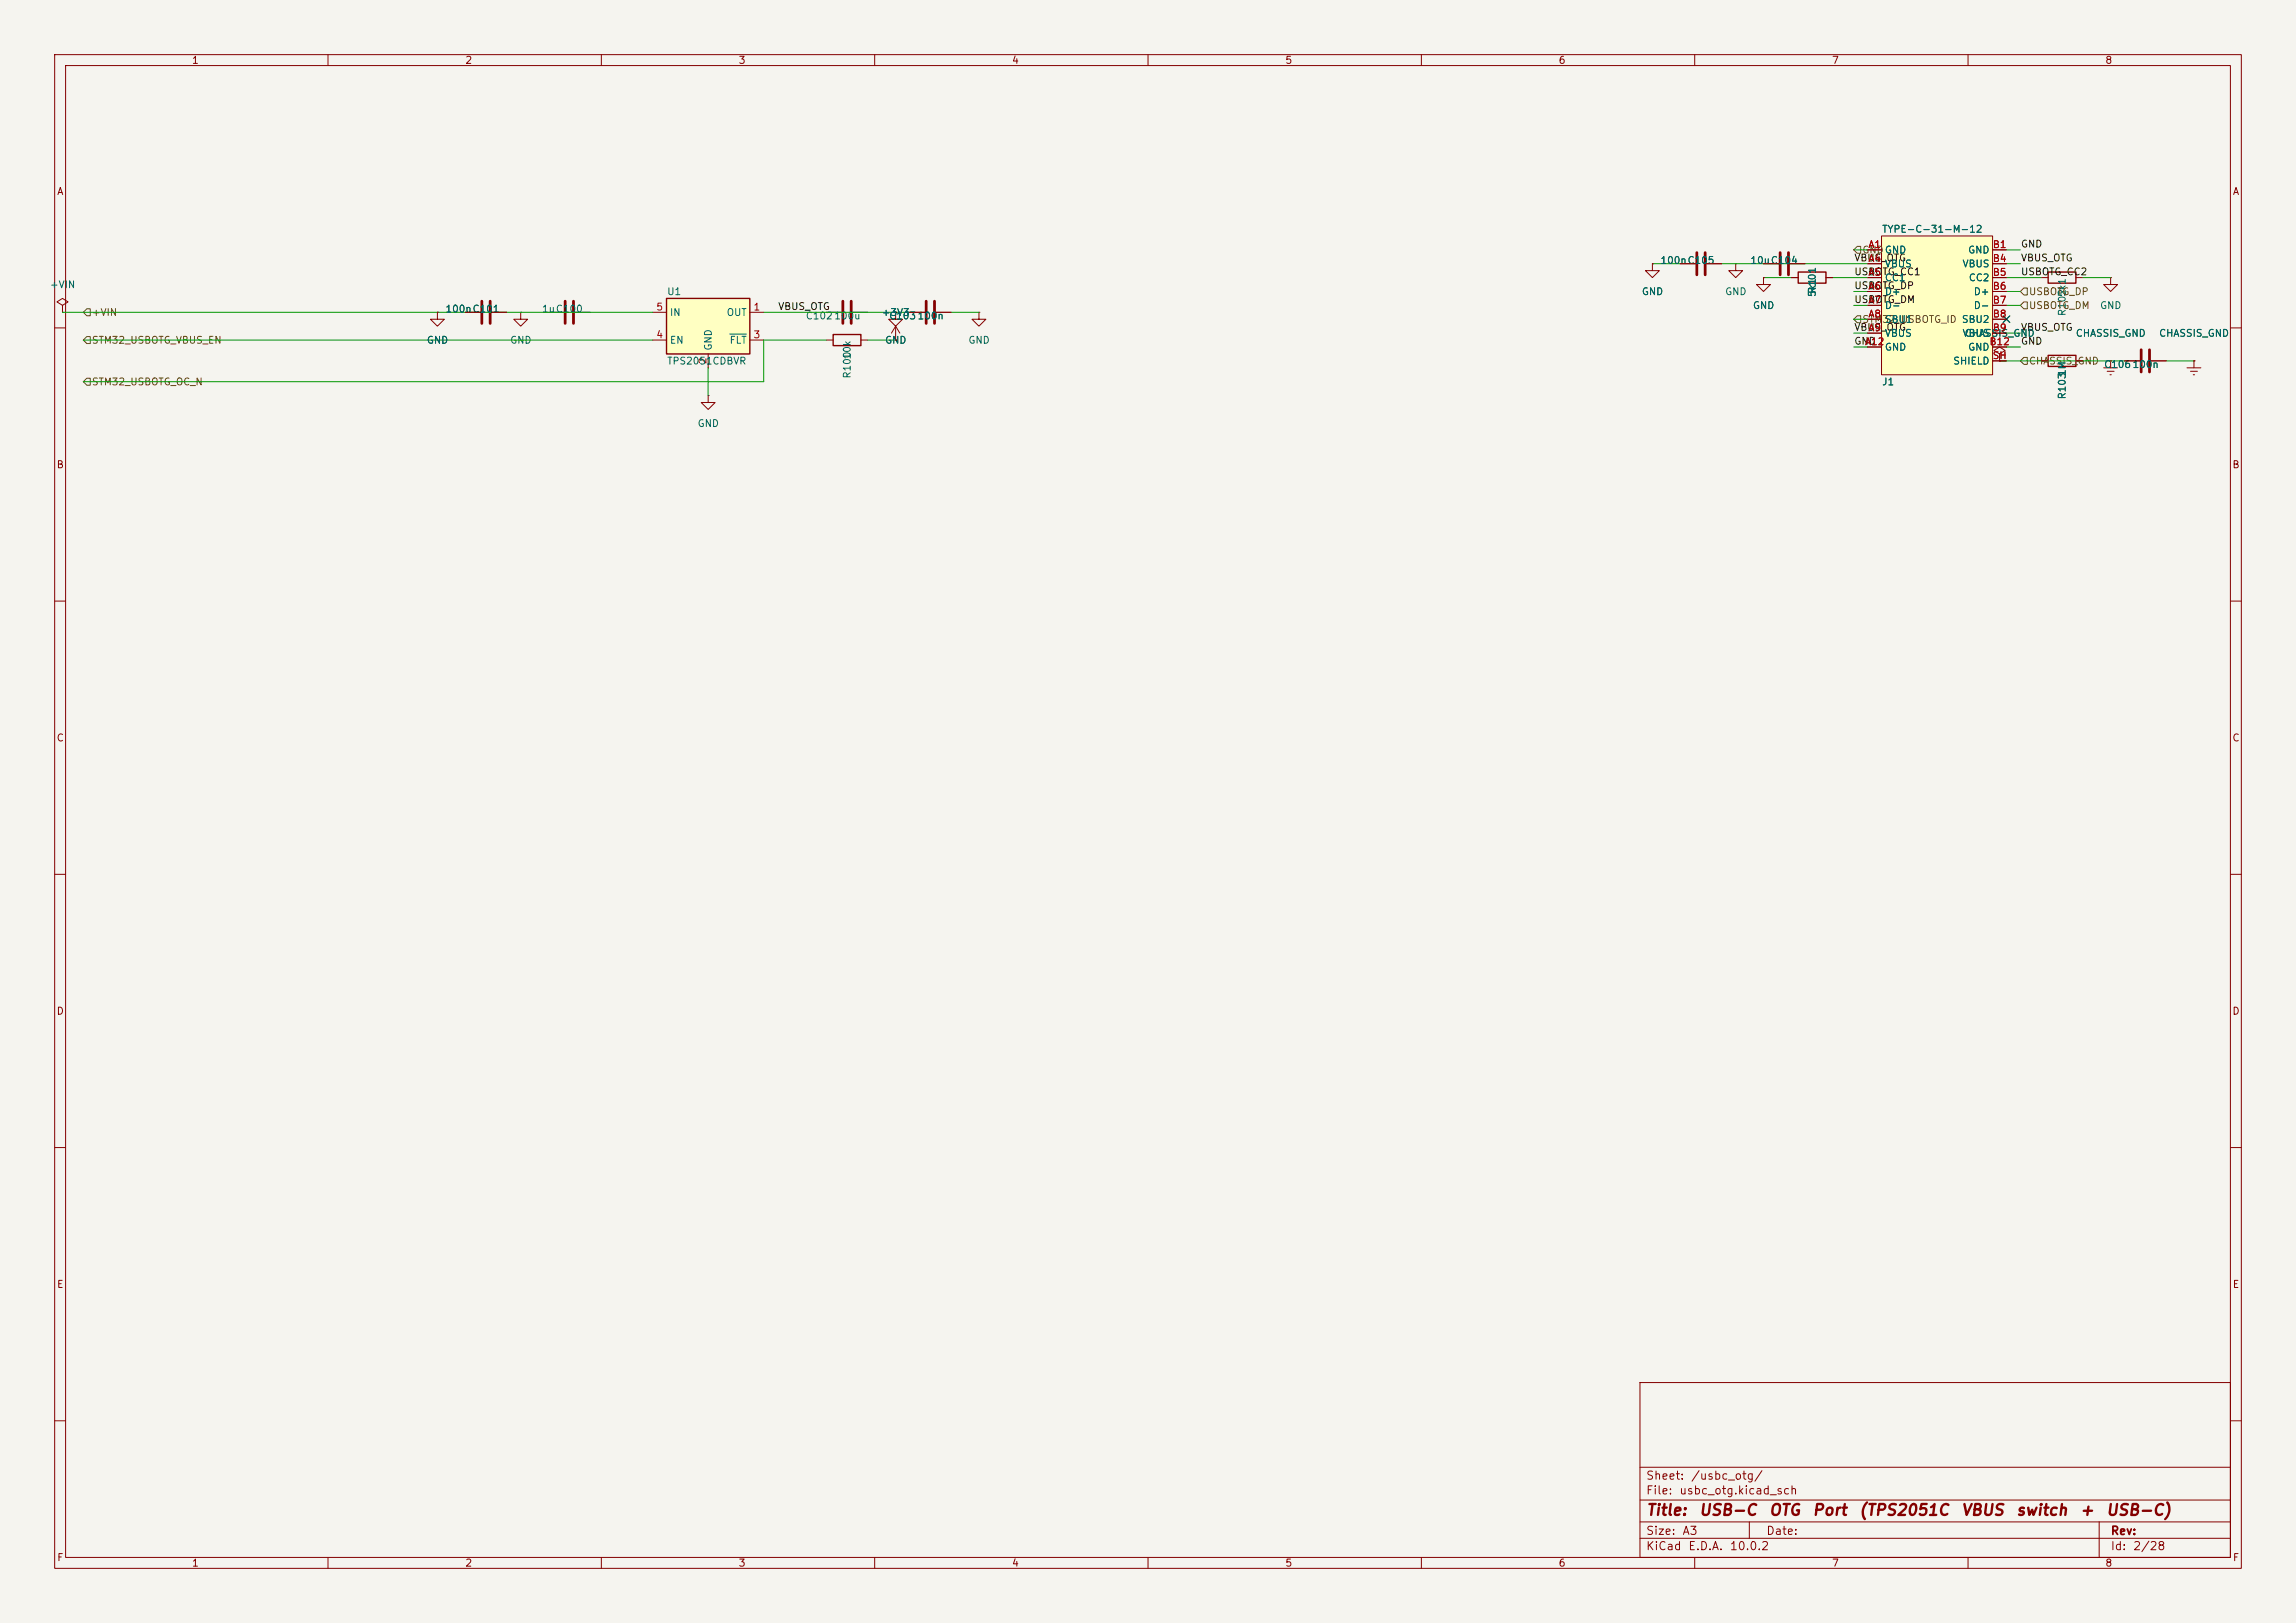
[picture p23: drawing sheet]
<svg xmlns="http://www.w3.org/2000/svg" width="420mm" height="297mm" viewBox="0 0 420 297" stroke-linecap="round" stroke-linejoin="round" font-family="sans-serif">
<defs><g id="words">
<g font-size="2" fill="#840000">
<text x="301" y="277.8">Title:</text>
<text x="310.7" y="277.8">USB-C</text>
<text x="323.5" y="277.8">OTG</text>
<text x="331.4" y="277.8">Port</text>
<text x="339.9" y="277.8">(TPS2051C</text>
<text x="358.6" y="277.8">VBUS</text>
<text x="368.7" y="277.8">switch</text>
<text x="380.3" y="277.8">+</text>
<text x="385.1" y="277.8">USB-C)</text>
</g>
<g font-size="1.5" fill="#840000">
<text x="301" y="273.8">File:</text>
<text x="301" y="271.1">Sheet:</text>
<text x="307.1" y="273.8">usbc_otg.kicad_sch</text>
<text x="309.2" y="271.1">/usbc_otg/</text>
<text x="301" y="281.2">Size:</text>
<text x="307.6" y="281.2">A3</text>
<text x="323" y="281.2">Date:</text>
<text x="386" y="281.2">Rev:</text>
<text x="301" y="284">KiCad</text>
<text x="308.7" y="284">E.D.A.</text>
<text x="316.3" y="284">10.0.2</text>
<text x="386" y="284">Id:</text>
<text x="390.1" y="284">2/28</text>
</g>
<g font-size="1.3" fill="#840000">
<text x="35" y="12">1</text>
<text x="85" y="12">2</text>
<text x="135" y="12">3</text>
<text x="185" y="12">4</text>
<text x="235" y="12">5</text>
<text x="285" y="12">6</text>
<text x="335" y="12">7</text>
<text x="385" y="12">8</text>
<text x="10.3" y="36">A</text>
<text x="408.3" y="36">A</text>
<text x="10.3" y="86">B</text>
<text x="408.2" y="86">B</text>
<text x="10.3" y="136">C</text>
<text x="408.2" y="136">C</text>
<text x="10.3" y="186">D</text>
<text x="408.2" y="186">D</text>
<text x="10.3" y="236">E</text>
<text x="408.3" y="236">E</text>
<text x="10.3" y="286">F</text>
<text x="35" y="287">1</text>
<text x="85" y="287">2</text>
<text x="135" y="287">3</text>
<text x="185" y="287">4</text>
<text x="235" y="287">5</text>
<text x="285" y="287">6</text>
<text x="335" y="287">7</text>
<text x="385" y="287">8</text>
<text x="408.3" y="286">F</text>
</g>
<g font-size="1.3" fill="#725600">
<text x="340.6" y="46.7">GNDGND</text>
<text x="16.7" y="58.1">+VIN</text>
<text x="340.6" y="59.4">STM32_USBOTG_ID SBU2</text>
<text x="371" y="54.3">USBOTG_DP</text>
<text x="371" y="56.9">USBOTG_DM</text>
<text x="16.7" y="63.2">STM32_USBOTG_VBUS_EN</text>
<text x="16.7" y="70.8">STM32_USBOTG_OC_N</text>
<text x="371" y="67">CHASSIS_GND</text>
</g>
<g font-size="1.3" fill="#a90000">
<text x="341.6" y="45.7">A1</text>
<text x="364.4" y="45.7">B1</text>
<text x="341.6" y="48.2">A4</text>
<text x="341.6" y="50.8">A5</text>
<text x="341.6" y="53.3">A6</text>
<text x="364.4" y="48.2">B4</text>
<text x="364.4" y="50.8">B5</text>
<text x="364.4" y="53.3">B6</text>
<text x="119.9" y="57.1">5</text>
<text x="137.7" y="57.1">1</text>
<text x="341.6" y="55.9">A7</text>
<text x="341.6" y="58.4">A8</text>
<text x="364.4" y="55.9">B7</text>
<text x="364.4" y="58.4">B8</text>
<text x="119.9" y="62.2">4</text>
<text x="137.7" y="62.2">3</text>
<text x="341" y="63.5">A12</text>
<text x="341.6" y="60.9">A9</text>
<text x="363.8" y="63.5">B12</text>
<text x="364.4" y="60.9">B9</text>
<text x="129.5" y="66.7" transform="rotate(-90 129.5 66.7)">2</text>
<text x="364.4" y="66">SH</text>
</g>
<g font-size="1.3" fill="#006464">
<text x="344.2" y="42.9">TYPE-C-31-M-12</text>
<text x="344.7" y="46.7">GND</text>
<text x="359.9" y="46.7">GND</text>
<text x="9" y="53">+VIN</text>
<text x="303.6" y="48.6">100nC105</text>
<text x="320.1" y="48.6">10uC104</text>
<text x="332.4" y="53.9" transform="rotate(-90 332.4 53.9)">R101</text>
<text x="344.7" y="49.2">VBUS</text>
<text x="344.7" y="51.8">CC1</text>
<text x="358.9" y="49.2">VBUS</text>
<text x="360" y="51.8">CC2</text>
<text x="81.4" y="57.5">100nC101</text>
<text x="99" y="57.5">1uC100</text>
<text x="121.9" y="54.3">U1</text>
<text x="122.4" y="58.1">IN</text>
<text x="132.8" y="58.1">OUT</text>
<text x="147.3" y="58.8">C102100u</text>
<text x="161.2" y="58.1">+3V3</text>
<text x="162.5" y="58.8">C103100n</text>
<text x="300.2" y="54.3">GND</text>
<text x="315.5" y="54.3">GND</text>
<text x="320.5" y="56.9">GND</text>
<text x="332.4" y="54.5" transform="rotate(-90 332.4 54.5)">5k1</text>
<text x="344.7" y="54.3">D+</text>
<text x="344.7" y="56.9">D-</text>
<text x="344.7" y="59.4">SBU1</text>
<text x="358.8" y="59.4">SBU2</text>
<text x="360.9" y="54.3">D+</text>
<text x="360.9" y="56.9">D-</text>
<text x="378.2" y="57.9" transform="rotate(-90 378.2 57.9)">R102</text>
<text x="378.2" y="54.5" transform="rotate(-90 378.2 54.5)">5k1</text>
<text x="384" y="56.9">GND</text>
<text x="78" y="63.2">GND</text>
<text x="93.2" y="63.2">GND</text>
<text x="122.4" y="63.2">EN</text>
<text x="130.5" y="64.3" transform="rotate(-90 130.5 64.3)">GND</text>
<text x="133.4" y="63.2">FLT</text>
<text x="155.9" y="65.9" transform="rotate(-90 155.9 65.9)">10k</text>
<text x="161.8" y="63.2">GND</text>
<text x="177" y="63.2">GND</text>
<text x="344.7" y="61.9">VBUS</text>
<text x="344.7" y="64.5">GND</text>
<text x="358.9" y="61.9">VBUS</text>
<text x="359.3" y="61.9">CHASSIS_GND</text>
<text x="359.9" y="64.5">GND</text>
<text x="379.6" y="61.9">CHASSIS_GND</text>
<text x="394.8" y="61.9">CHASSIS_GND</text>
<text x="121.9" y="67">TPS2051CDBVR</text>
<text x="155.9" y="69.4" transform="rotate(-90 155.9 69.4)">R100</text>
<text x="344.2" y="70.8">J1</text>
<text x="357.2" y="67">SHIELD</text>
<text x="378.2" y="68.9" transform="rotate(-90 378.2 68.9)">1M</text>
<text x="384.8" y="67.6">C106100n</text>
<text x="378.2" y="73.2" transform="rotate(-90 378.2 73.2)">R103</text>
<text x="127.5" y="78.4">GND</text>
</g>
<g font-size="1.3" fill="#0f0f0f">
<text x="369.6" y="45.6">GND</text>
<text x="339.1" y="53.2">USBOTG_DP</text>
<text x="339.1" y="50.7">USBOTG_CC1</text>
<text x="339.1" y="48.1">VBUS_OTG</text>
<text x="369.6" y="48.1">VBUS_OTG</text>
<text x="369.6" y="50.7">USBOTG_CC2</text>
<text x="142.2" y="57">VBUS_OTG</text>
<text x="339.1" y="55.8">USBOTG_DM</text>
<text x="339.1" y="60.8">VBUS_OTG</text>
<text x="339.1" y="63.4">GND</text>
<text x="369.6" y="63.4">GND</text>
<text x="369.6" y="60.8">VBUS_OTG</text>
</g>
</g></defs>
<path d="M0 0h420v297h-420z" fill="#f5f4ef" stroke="#f5f4ef" stroke-width=".18"/>
<g fill="none" stroke="#840000" stroke-width=".18">
<path d="M10 10h400v277h-400zM12 12h396v273h-396zM60 10v2M110 10v2M160 10v2M210 10v2M260 10v2M310 10v2M360 10v2M11.4 55.9l1-.7-1-.6-1 .6 1 .7v1.3M11.4 57.2h.1M85.1 57.2h2.8"/>
<path d="M89.9 57.2h2.8M151.1 57.2h2.8M156 57.2h2.7M307.3 48.3h2.8M312.2 48.3h2.8M317.5 48.3v1.2h1.3l-1.3 1.3-1.3-1.3h1.3M317.5 48.3h.1M322.6 50.8v1.3h1.2l-1.2 1.2-1.3-1.2h1.3M322.6 50.8h.1M322.6 48.3h2.8M327.4 48.3h2.8M327.7 50.8h1.2"/>
<path d="M334 50.8h1.3M373.4 50.8h1.2M379.7 50.8h1.3M10 60h2M151.1 62.2h1.3M157.5 62.2h1.2M408 60h2M10 110h2M408 110h2M10 160h2M408 160h2M10 210h2"/>
<path d="M408 210h2M300 253h108v32h-108zM10 260h2M300 278.5h108M300 274.5h108M300 268.5h108M320 278.5v3M384 278.5v6.5M408 260h2M60 285v2M110 285v2M160 285v2"/>
<path d="M210 285v2M260 285v2M300 281.5h108M310 285v2M360 285v2"/>
</g>
<path d="M328.9 49.8h5.1v2h-5.1zM374.6 49.8h5.1v2h-5.1zM152.4 61.2h5.1v2h-5.1z" fill="none" stroke="#840000" stroke-width=".25"/>
<path d="M88.1 55.1v4.1M89.7 55.1v4.1M154.2 55.1v4.1M155.7 55.1v4.1M310.4 46.2v4.1M311.9 46.2v4.1M325.6 46.2v4.1M327.2 46.2v4.1" fill="none" stroke="#840000" stroke-width=".51"/>
<path d="M344.2 43.2h20.3v25.4h-20.3z" fill="#ffffc2"/>
<g fill="none" stroke="#840000" stroke-width=".18">
<path d="M100.3 57.2h2.8M105.2 57.2h2.7M341.6 45.7h2.6M341.6 48.3h2.6M341.6 50.8h2.6M341.6 53.3h2.6M341.6 55.9h2.6M341.6 58.4h2.6M344.2 43.2h20.3v25.4h-20.3zM364.5 45.7h2.5M364.5 48.3h2.5M364.5 50.8h2.5"/>
<path d="M364.5 53.3h2.5M364.5 55.9h2.5M364.5 58.4h2.5M341.6 61h2.6M341.6 63.5h2.6M364.5 61h2.5M364.5 63.5h2.5M364.5 66h2.5M365.8 64.8l1-.7-1-.6-1.1 .6 1.1 .7v1.2M365.8 66h.1"/>
</g>
<path d="M103.4 55.1v4.1M104.9 55.1v4.1" fill="none" stroke="#840000" stroke-width=".51"/>
<path d="M121.9 54.6h15.3v10.2h-15.3z" fill="#ffffc2"/>
<path d="M121.9 54.6h15.3v10.2h-15.3zM374.6 65h5.1v2.1h-5.1z" fill="none" stroke="#840000" stroke-width=".25"/>
<g fill="none" stroke="#840000" stroke-width=".18">
<path d="M80 57.2v1.2h1.3l-1.3 1.3-1.3-1.3h1.3M80 57.2h.1M85.1 57.2h2.8M89.9 57.2h2.8M95.2 57.2v1.2h1.3l-1.3 1.3-1.2-1.3h1.2M95.2 57.2h.1M119.4 57.2h2.5M137.2 57.2h2.5M163.8 57.2v1.2h1.3l-1.3 1.3-1.2-1.3h1.2M163.8 57.2h.1M163.8 59.7l-.7 1.3M163.8 59.7l.8 1.3"/>
<path d="M163.8 59.7v2.5M166.4 57.2h2.8M171.2 57.2h2.8M179.1 57.2v1.2h1.2l-1.2 1.3-1.3-1.3h1.3M179.1 57.2h.1M302.3 48.3v1.2h1.2l-1.2 1.3-1.3-1.3h1.3M302.3 48.3h.1M307.3 48.3h2.8M312.2 48.3h2.8M322.6 50.8h.1M322.6 48.3h2.8M327.4 48.3h2.8"/>
<path d="M327.7 50.8h1.2M334 50.8h1.3M341.6 45.7h2.6M341.6 48.3h2.6M341.6 50.8h2.6M341.6 53.3h2.6M341.6 55.9h2.6M341.6 58.4h2.6M364.5 45.7h2.5M364.5 48.3h2.5M364.5 50.8h2.5M364.5 53.3h2.5"/>
<path d="M364.5 55.9h2.5M364.5 58.4h2.5M386.1 50.8v1.3h1.2l-1.2 1.2-1.3-1.2h1.3M386.1 50.8h.1M119.4 62.2h2.5M129.5 72.4v1.3h1.3l-1.3 1.2-1.2-1.2h1.2M129.5 72.4h.1M129.5 64.8v2.5M137.2 62.2h2.5M163.8 62.2h.1M341.6 61h2.6M341.6 63.5h2.6"/>
<path d="M364.5 66h2.5M364.5 61h2.5M364.5 63.5h2.5M365.8 66h.1M373.4 66h1.2M379.7 66h1.3M384.8 67.3h2.5M385.4 67.9h1.3M386 68.6h.2M386.1 66h.1M386.1 66v1.3M388.6 66h2.8"/>
<path d="M393.4 66h2.8M400 67.3h2.6M400.7 67.9h1.3M401.2 68.6h.2M401.3 66h.1M401.3 66v1.3"/>
</g>
<path d="M133.5 61.1h3" fill="none" stroke="#006464" stroke-width=".18"/>
<path d="M169.4 55.1v4.1M170.9 55.1v4.1M391.7 64v4.1M393.2 64v4.1" fill="none" stroke="#840000" stroke-width=".51"/>
<path d="M15.2 57.2l.7-.7h.6v1.3h-.6zM339.1 45.7l.6-.6h.7v1.3h-.7zM339.1 58.4l.6-.6h.7v1.3h-.7zM370.2 52.7h.6v1.3h-.6l-.6-.7zM370.2 55.2h.6v1.3h-.6l-.6-.6zM15.2 62.2l.7-.6h.6v1.3h-.6zM15.2 69.9l.7-.7h.6v1.3h-.6zM370.2 65.4h.6v1.3h-.6l-.6-.7z" fill="none" stroke="#725600" stroke-width=".18"/>
<g fill="none" stroke="#009600" stroke-width=".18">
<path d="M11.4 57.2h108M139.7 57.2h26.7M174 57.2h5.1M302.3 48.3h5M315 48.3h26.6M322.6 50.8h5.1M335.3 50.8h6.3M339.1 53.3h2.5M339.1 45.7h2.5M339.1 58.4h2.5M339.1 55.9h2.5M367 50.8h6.4"/>
<path d="M367 48.3h2.6M367 53.3h2.6M367 45.7h2.6M367 55.9h2.6M381 50.8h5.1M15.2 62.2h104.2M129.5 67.3v5.1M151.1 62.2h-11.4v7.7h-124.5M158.7 62.2h5.1M339.1 63.5h2.5M339.1 61h2.5M365.8 66h22.8"/>
<path d="M367 63.5h2.6M367 61h2.6M396.2 66h5.1"/>
</g>
<path d="M366.4 57.8l1.2 1.2M367.6 57.8l-1.2 1.2" fill="none" stroke="#000084" stroke-width=".18"/>
<use href="#words"/>
</svg>
